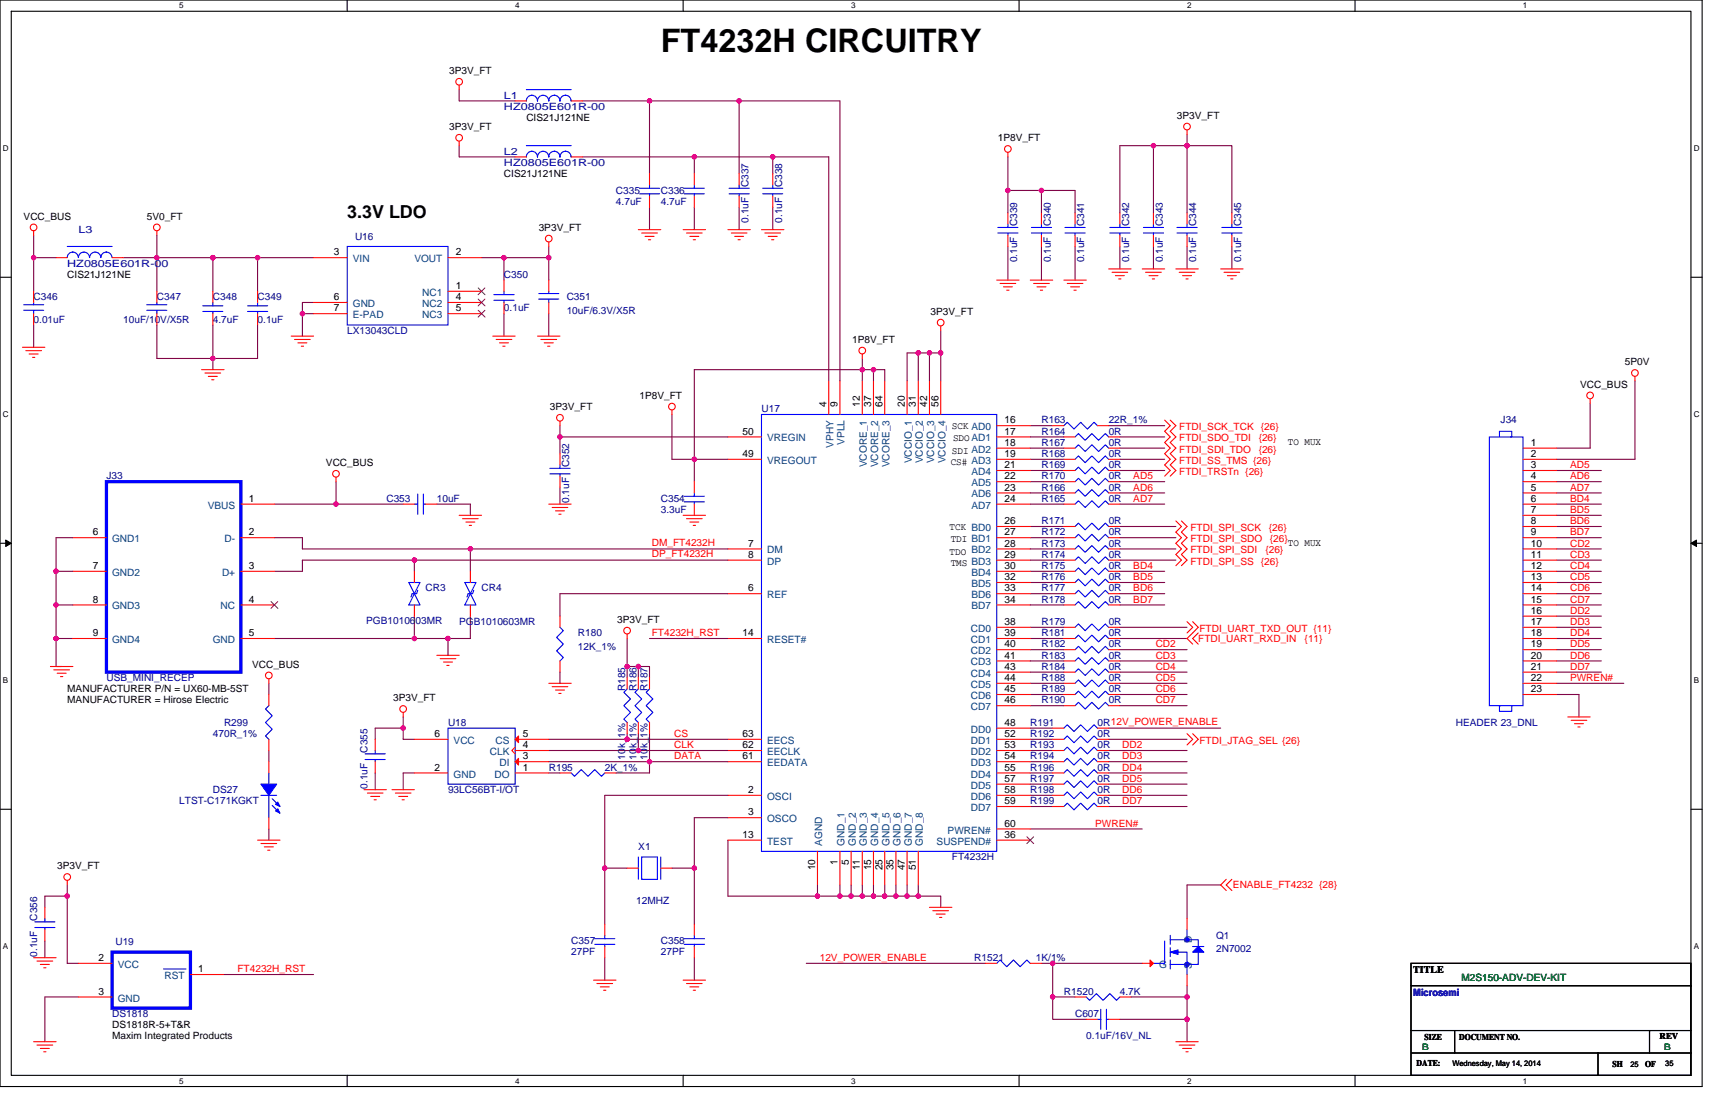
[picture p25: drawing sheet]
<svg xmlns="http://www.w3.org/2000/svg" width="432mm" height="279mm" viewBox="0 0 432 279" stroke-linecap="round" stroke-linejoin="round" font-family="sans-serif">
<defs><g id="words">
<text font-size="8.2" x="166.4" y="13">FT4232H CIRCUITRY</text>
<text font-size="4.5" x="87.4" y="54.9">3.3V LDO</text>
<g font-size="2.5">
<text x="113.1" y="18.6">3P3V_FT</text>
<text x="296.3" y="29.9">3P3V_FT</text>
<text x="113.1" y="32.7">3P3V_FT</text>
<text x="132.5" y="30.5">CIS21J121NE</text>
<text x="251.2" y="35.5">1P8V_FT</text>
<text x="126.9" y="44.6">CIS21J121NE</text>
<text x="5.9" y="55.3">VCC_BUS</text>
<text x="37" y="55.3">5V0_FT</text>
<text x="135.6" y="58.1">3P3V_FT</text>
<text x="84" y="64.3">3</text>
<text x="114.8" y="64.3">2</text>
<text x="16.9" y="69.9">CIS21J121NE</text>
<text x="84" y="75.5">6</text>
<text x="114.8" y="72.7">1</text>
<text x="114.8" y="75.5">4</text>
<text x="84" y="78.4">7</text>
<text x="114.8" y="78.4">5</text>
<text x="234.3" y="79.2">3P3V_FT</text>
<text x="214.6" y="86.3">1P8V_FT</text>
<text x="409.1" y="91.9">5P0V</text>
<text x="161" y="100.4">1P8V_FT</text>
<text x="397.8" y="97.6">VCC_BUS</text>
<text x="138.5" y="103.2">3P3V_FT</text>
<text x="208.1" y="102.4" transform="rotate(-90 208.1 102.4)">4</text>
<text x="210.9" y="102.4" transform="rotate(-90 210.9 102.4)">9</text>
<text x="216.5" y="102.4" transform="rotate(-90 216.5 102.4)">12</text>
<text x="219.3" y="102.4" transform="rotate(-90 219.3 102.4)">37</text>
<text x="222.2" y="102.4" transform="rotate(-90 222.2 102.4)">64</text>
<text x="227.8" y="102.4" transform="rotate(-90 227.8 102.4)">20</text>
<text x="230.6" y="102.4" transform="rotate(-90 230.6 102.4)">31</text>
<text x="233.4" y="102.4" transform="rotate(-90 233.4 102.4)">42</text>
<text x="236.3" y="102.4" transform="rotate(-90 236.3 102.4)">56</text>
<text x="252.9" y="106.6">16</text>
<text x="186.9" y="109.4">50</text>
<text x="239.7" y="108">SCK AD0</text>
<text x="239.9" y="111.1">SDO AD1</text>
<text x="252.9" y="109.4">17</text>
<text x="252.9" y="112.2">18</text>
<text x="324.3" y="112">TO MUX</text>
<text x="385.4" y="112.2">1</text>
<text x="82.1" y="117.3">VCC_BUS</text>
<text x="186.9" y="115">49</text>
<text x="239.4" y="117">CS# AD3</text>
<text x="239.7" y="114.2">SDI AD2</text>
<text x="252.9" y="115">19</text>
<text x="252.9" y="117.8">21</text>
<text x="385.4" y="115">2</text>
<text x="385.4" y="117.8">3</text>
<text x="252.9" y="120.7">22</text>
<text x="252.9" y="123.5">23</text>
<text x="385.4" y="120.6">4</text>
<text x="385.4" y="123.5">5</text>
<text x="62.6" y="126.3">1</text>
<text x="252.9" y="126.3">24</text>
<text x="252.9" y="131.9">26</text>
<text x="385.4" y="126.3">6</text>
<text x="385.4" y="129.1">7</text>
<text x="385.4" y="131.9">8</text>
<text x="23.4" y="134.7">6</text>
<text x="62.6" y="134.7">2</text>
<text x="188.3" y="137.6">7</text>
<text x="239.1" y="133.4">TCK BD0</text>
<text x="239.4" y="136.5">TDI BD1</text>
<text x="252.9" y="134.7">27</text>
<text x="252.9" y="137.6">28</text>
<text x="324.3" y="137.3">TO MUX</text>
<text x="385.4" y="134.7">9</text>
<text x="385.4" y="137.6">10</text>
<text x="23.4" y="143.2">7</text>
<text x="62.6" y="143.2">3</text>
<text x="188.3" y="140.4">8</text>
<text x="239.1" y="139.6">TDO BD2</text>
<text x="239.4" y="142.4">TMS BD3</text>
<text x="252.9" y="140.4">29</text>
<text x="252.9" y="143.2">30</text>
<text x="385.4" y="140.4">11</text>
<text x="385.4" y="143.2">12</text>
<text x="188.3" y="148.8">6</text>
<text x="252.9" y="146">32</text>
<text x="252.9" y="148.8">33</text>
<text x="385.4" y="146">13</text>
<text x="385.4" y="148.8">14</text>
<text x="23.4" y="151.7">8</text>
<text x="62.6" y="151.7">4</text>
<text x="252.9" y="151.7">34</text>
<text x="385.4" y="151.7">15</text>
<text x="385.4" y="154.5">16</text>
<text x="23.4" y="160.1">9</text>
<text x="62.6" y="160.1">5</text>
<text x="155.4" y="156.8">3P3V_FT</text>
<text x="186.9" y="160.1">14</text>
<text x="252.9" y="157.3">38</text>
<text x="252.9" y="160.1">39</text>
<text x="385.4" y="157.3">17</text>
<text x="385.4" y="160.1">18</text>
<text x="252.9" y="162.9">40</text>
<text x="252.9" y="165.8">41</text>
<text x="385.4" y="162.9">19</text>
<text x="385.4" y="165.8">20</text>
<text x="63.5" y="168">VCC_BUS</text>
<text x="252.9" y="168.6">43</text>
<text x="252.9" y="171.4">44</text>
<text x="385.4" y="168.6">21</text>
<text x="385.4" y="171.4">22</text>
<text x="16.9" y="174.2">MANUFACTURER P/N = UX60-MB-5ST</text>
<text x="16.9" y="177.1">MANUFACTURER = Hirose Electric</text>
<text x="99" y="176.5">3P3V_FT</text>
<text x="252.9" y="174.2">45</text>
<text x="252.9" y="177">46</text>
<text x="385.4" y="174.2">23</text>
<text x="109.4" y="185.5">6</text>
<text x="131.7" y="185.5">5</text>
<text x="186.9" y="185.5">63</text>
<text x="252.9" y="182.7">48</text>
<text x="252.9" y="185.5">52</text>
<text x="131.7" y="188.3">4</text>
<text x="131.7" y="191.1">3</text>
<text x="186.9" y="191.1">61</text>
<text x="186.9" y="188.3">62</text>
<text x="252.9" y="188.3">53</text>
<text x="252.9" y="191.1">54</text>
<text x="109.4" y="194">2</text>
<text x="131.7" y="194">1</text>
<text x="252.9" y="194">55</text>
<text x="252.9" y="196.8">57</text>
<text x="188.3" y="199.6">2</text>
<text x="252.9" y="199.6">58</text>
<text x="252.9" y="202.4">59</text>
<text x="188.3" y="205.2">3</text>
<text x="252.9" y="208.1">60</text>
<text x="186.9" y="210.9">13</text>
<text x="252.9" y="210.9">36</text>
<text x="14.4" y="218.8">3P3V_FT</text>
<text x="205.2" y="219.1" transform="rotate(-90 205.2 219.1)">10</text>
<text x="210.9" y="217.7" transform="rotate(-90 210.9 217.7)">1</text>
<text x="213.7" y="217.7" transform="rotate(-90 213.7 217.7)">5</text>
<text x="216.5" y="219.1" transform="rotate(-90 216.5 219.1)">11</text>
<text x="219.3" y="219.1" transform="rotate(-90 219.3 219.1)">15</text>
<text x="222.2" y="219.1" transform="rotate(-90 222.2 219.1)">25</text>
<text x="225" y="219.1" transform="rotate(-90 225 219.1)">35</text>
<text x="227.8" y="219.1" transform="rotate(-90 227.8 219.1)">47</text>
<text x="230.6" y="219.1" transform="rotate(-90 230.6 219.1)">51</text>
<text x="24.8" y="241.9">2</text>
<text x="49.9" y="244.7">1</text>
<text x="355.8" y="244.8">TITLE</text>
<text x="24.8" y="250.4">3</text>
<text x="28.2" y="261.6">Maxim Integrated Products</text>
<text x="28.2" y="258.8">DS1818R-5+T&amp;R</text>
</g>
<g font-size="2.5" fill="#000080">
<text x="126.9" y="24.8">L1</text>
<text x="126.9" y="27.6">HZ0805E601R-00</text>
<text x="126.9" y="38.9">L2</text>
<text x="126.9" y="41.7">HZ0805E601R-00</text>
<text x="188.4" y="47.1" transform="rotate(-90 188.4 47.1)">C337</text>
<text x="196.9" y="47.1" transform="rotate(-90 196.9 47.1)">C338</text>
<text x="155.1" y="48.8">C335</text>
<text x="155.1" y="51.6">4.7uF</text>
<text x="166.4" y="48.8">C336</text>
<text x="166.4" y="51.6">4.7uF</text>
<text x="19.7" y="58.7">L3</text>
<text x="188.4" y="56.1" transform="rotate(-90 188.4 56.1)">0.1uF</text>
<text x="196.9" y="56.1" transform="rotate(-90 196.9 56.1)">0.1uF</text>
<text x="256.1" y="57" transform="rotate(-90 256.1 57)">C339</text>
<text x="264.5" y="57" transform="rotate(-90 264.5 57)">C340</text>
<text x="273" y="57" transform="rotate(-90 273 57)">C341</text>
<text x="284.3" y="57" transform="rotate(-90 284.3 57)">C342</text>
<text x="292.7" y="57" transform="rotate(-90 292.7 57)">C343</text>
<text x="301.2" y="57" transform="rotate(-90 301.2 57)">C344</text>
<text x="312.5" y="57" transform="rotate(-90 312.5 57)">C345</text>
<text x="89.4" y="60.3">U16</text>
<text x="256.1" y="66" transform="rotate(-90 256.1 66)">0.1uF</text>
<text x="264.5" y="66" transform="rotate(-90 264.5 66)">0.1uF</text>
<text x="273" y="66" transform="rotate(-90 273 66)">0.1uF</text>
<text x="284.3" y="66" transform="rotate(-90 284.3 66)">0.1uF</text>
<text x="292.7" y="66" transform="rotate(-90 292.7 66)">0.1uF</text>
<text x="301.2" y="66" transform="rotate(-90 301.2 66)">0.1uF</text>
<text x="312.5" y="66" transform="rotate(-90 312.5 66)">0.1uF</text>
<text x="16.9" y="67.1">HZ0805E601R-00</text>
<text x="126.9" y="69.9">C350</text>
<text x="8.5" y="75.6">C346</text>
<text x="39.5" y="75.6">C347</text>
<text x="53.6" y="75.6">C348</text>
<text x="64.9" y="75.6">C349</text>
<text x="142.7" y="75.6">C351</text>
<text x="8.5" y="81.2">0.01uF</text>
<text x="31" y="81.2">10uF/10V/X5R</text>
<text x="53.6" y="81.2">4.7uF</text>
<text x="64.9" y="81.2">0.1uF</text>
<text x="126.9" y="78.4">0.1uF</text>
<text x="142.7" y="79">10uF/6.3V/X5R</text>
<text x="87.4" y="84">LX13043CLD</text>
<text x="191.7" y="103.8">U17</text>
<text x="262.2" y="106.6">R163</text>
<text x="279.1" y="106.6">22R_1%</text>
<text x="377.8" y="106.6">J34</text>
<text x="262.2" y="112.2">R167</text>
<text x="262.2" y="109.4">R164</text>
<text x="279.1" y="112.2">0R</text>
<text x="279.1" y="109.4">0R</text>
<text x="143.3" y="117.6" transform="rotate(-90 143.3 117.6)">C352</text>
<text x="262.2" y="115">R168</text>
<text x="262.2" y="117.9">R169</text>
<text x="279.1" y="115">0R</text>
<text x="279.1" y="117.9">0R</text>
<text x="26.8" y="120.7">J33</text>
<text x="262.2" y="120.7">R170</text>
<text x="262.2" y="123.5">R166</text>
<text x="279.1" y="120.7">0R</text>
<text x="279.1" y="123.5">0R</text>
<text x="97.3" y="126.3">C353</text>
<text x="110" y="126.3">10uF</text>
<text x="143.3" y="126.6" transform="rotate(-90 143.3 126.6)">0.1uF</text>
<text x="166.4" y="126.3">C354</text>
<text x="166.4" y="129.1">3.3uF</text>
<text x="262.2" y="132">R171</text>
<text x="262.2" y="126.3">R165</text>
<text x="279.1" y="132">0R</text>
<text x="279.1" y="126.3">0R</text>
<text x="262.2" y="137.6">R173</text>
<text x="262.2" y="134.8">R172</text>
<text x="279.1" y="137.6">0R</text>
<text x="279.1" y="134.8">0R</text>
<text x="262.2" y="143.2">R175</text>
<text x="262.2" y="140.4">R174</text>
<text x="279.1" y="143.2">0R</text>
<text x="279.1" y="140.4">0R</text>
<text x="107.1" y="148.9">CR3</text>
<text x="121.2" y="148.9">CR4</text>
<text x="262.2" y="146">R176</text>
<text x="262.2" y="148.9">R177</text>
<text x="279.1" y="146">0R</text>
<text x="279.1" y="148.9">0R</text>
<text x="262.2" y="151.7">R178</text>
<text x="279.1" y="151.7">0R</text>
<text x="92.2" y="157">PGB1010603MR</text>
<text x="115.6" y="157.3">PGB1010603MR</text>
<text x="145.5" y="160.1">R180</text>
<text x="262.2" y="157.3">R179</text>
<text x="262.2" y="160.1">R181</text>
<text x="279.1" y="157.3">0R</text>
<text x="279.1" y="160.1">0R</text>
<text x="145.5" y="163.5">12K_1%</text>
<text x="262.2" y="163">R182</text>
<text x="262.2" y="165.8">R183</text>
<text x="279.1" y="163">0R</text>
<text x="279.1" y="165.8">0R</text>
<text x="26.8" y="171.4">USB_MINI_RECEP</text>
<text x="157.4" y="174" transform="rotate(-90 157.4 174)">R185</text>
<text x="160.2" y="174" transform="rotate(-90 160.2 174)">R186</text>
<text x="163" y="174" transform="rotate(-90 163 174)">R187</text>
<text x="262.2" y="171.4">R188</text>
<text x="262.2" y="168.6">R184</text>
<text x="279.1" y="171.4">0R</text>
<text x="279.1" y="168.6">0R</text>
<text x="262.2" y="177.1">R190</text>
<text x="262.2" y="174.2">R189</text>
<text x="279.1" y="177.1">0R</text>
<text x="279.1" y="174.2">0R</text>
<text x="53.6" y="185.5">470R_1%</text>
<text x="56.4" y="182.7">R299</text>
<text x="112.8" y="182.7">U18</text>
<text x="259.4" y="185.5">R192</text>
<text x="259.4" y="182.7">R191</text>
<text x="276.3" y="185.5">0R</text>
<text x="276.3" y="182.7">0R12V_POWER_ENABLE</text>
<text x="366.5" y="182.7">HEADER 23_DNL</text>
<text x="92.6" y="189.5" transform="rotate(-90 92.6 189.5)">C355</text>
<text x="157.4" y="191.2" transform="rotate(-90 157.4 191.2)">10k_1%</text>
<text x="160.2" y="191.2" transform="rotate(-90 160.2 191.2)">10k_1%</text>
<text x="163" y="191.2" transform="rotate(-90 163 191.2)">10k_1%</text>
<text x="259.4" y="188.3">R193</text>
<text x="259.4" y="191.2">R194</text>
<text x="276.3" y="188.3">0R</text>
<text x="276.3" y="191.2">0R</text>
<text x="138.2" y="194">R195</text>
<text x="152.3" y="194">2K_1%</text>
<text x="259.4" y="194">R196</text>
<text x="259.4" y="196.8">R197</text>
<text x="276.3" y="194">0R</text>
<text x="276.3" y="196.8">0R</text>
<text x="45.1" y="202.4">LTST-C171KGKT</text>
<text x="53.6" y="199.6">DS27</text>
<text x="92.6" y="198.5" transform="rotate(-90 92.6 198.5)">0.1uF</text>
<text x="112.8" y="199.6">93LC56BT-I/OT</text>
<text x="259.4" y="199.6">R198</text>
<text x="259.4" y="202.4">R199</text>
<text x="276.3" y="199.6">0R</text>
<text x="276.3" y="202.4">0R</text>
<text x="160.7" y="214">X1</text>
<text x="239.7" y="216.5">FT4232H</text>
<text x="160.2" y="227.5">12MHZ</text>
<text x="9.4" y="231.8" transform="rotate(-90 9.4 231.8)">C356</text>
<text x="29.1" y="238">U19</text>
<text x="143.8" y="237.7">C357</text>
<text x="166.4" y="237.7">C358</text>
<text x="306.2" y="236.3">Q1</text>
<text x="306.2" y="239.6">2N7002</text>
<text x="9.4" y="240.8" transform="rotate(-90 9.4 240.8)">0.1uF</text>
<text x="143.8" y="240.5">27PF</text>
<text x="166.4" y="240.5">27PF</text>
<text x="245.3" y="241.9">R1521</text>
<text x="260.8" y="241.9">1K/1%</text>
<text x="267.9" y="250.4">R1520</text>
<text x="282" y="250.4">4.7K</text>
<text x="28.2" y="256">DS1818</text>
<text x="270.7" y="256">C607</text>
<text x="273.5" y="261.6">0.1uF/16V_NL</text>
</g>
<g font-size="2.5" fill="#004080">
<text x="88.8" y="66">VIN</text>
<text x="104.3" y="66">VOUT</text>
<text x="88.8" y="77.3">GND</text>
<text x="106.3" y="74.5">NC1</text>
<text x="106.3" y="77.3">NC2</text>
<text x="88.8" y="80.1">E-PAD</text>
<text x="106.3" y="80.1">NC3</text>
<text x="193.1" y="111.1">VREGIN</text>
<text x="209.8" y="112.7" transform="rotate(-90 209.8 112.7)">VPHY</text>
<text x="212.7" y="112" transform="rotate(-90 212.7 112)">VPLL</text>
<text x="193.1" y="116.8">VREGOUT</text>
<text x="218.3" y="117.6" transform="rotate(-90 218.3 117.6)">VCORE_1</text>
<text x="221.1" y="117.6" transform="rotate(-90 221.1 117.6)">VCORE_2</text>
<text x="223.9" y="117.6" transform="rotate(-90 223.9 117.6)">VCORE_3</text>
<text x="229.6" y="116.6" transform="rotate(-90 229.6 116.6)">VCCIO_1</text>
<text x="232.4" y="116.6" transform="rotate(-90 232.4 116.6)">VCCIO_2</text>
<text x="235.2" y="116.6" transform="rotate(-90 235.2 116.6)">VCCIO_3</text>
<text x="238" y="116.6" transform="rotate(-90 238 116.6)">VCCIO_4</text>
<text x="244.6" y="119.6">AD4</text>
<text x="244.6" y="122.4">AD5</text>
<text x="244.6" y="125.2">AD6</text>
<text x="52.3" y="128">VBUS</text>
<text x="244.6" y="128">AD7</text>
<text x="28.2" y="136.5">GND1</text>
<text x="56.5" y="136.5">D-</text>
<text x="193.1" y="142.1">DP</text>
<text x="193.1" y="139.3">DM</text>
<text x="28.2" y="144.9">GND2</text>
<text x="55.9" y="144.9">D+</text>
<text x="244.6" y="144.9">BD4</text>
<text x="244.6" y="147.8">BD5</text>
<text x="28.2" y="153.4">GND3</text>
<text x="55.5" y="153.4">NC</text>
<text x="193.1" y="150.6">REF</text>
<text x="244.6" y="150.6">BD6</text>
<text x="244.6" y="153.4">BD7</text>
<text x="28.2" y="161.9">GND4</text>
<text x="53.6" y="161.9">GND</text>
<text x="193.1" y="161.9">RESET#</text>
<text x="244.4" y="159">CD0</text>
<text x="244.4" y="161.9">CD1</text>
<text x="244.4" y="164.7">CD2</text>
<text x="244.4" y="167.5">CD3</text>
<text x="244.4" y="170.3">CD4</text>
<text x="244.4" y="173.1">CD5</text>
<text x="244.4" y="176">CD6</text>
<text x="244.4" y="178.8">CD7</text>
<text x="244.4" y="184.4">DD0</text>
<text x="114.2" y="187.2">VCC</text>
<text x="123.3" y="190.1">CLK</text>
<text x="124.8" y="187.2">CS</text>
<text x="193.1" y="190.1">EECLK</text>
<text x="193.1" y="187.2">EECS</text>
<text x="244.4" y="187.2">DD1</text>
<text x="244.4" y="190.1">DD2</text>
<text x="114.2" y="195.7">GND</text>
<text x="124.5" y="195.7">DO</text>
<text x="125.8" y="192.9">DI</text>
<text x="193.1" y="192.9">EEDATA</text>
<text x="244.4" y="192.9">DD3</text>
<text x="244.4" y="195.7">DD4</text>
<text x="193.1" y="201.3">OSCI</text>
<text x="244.4" y="198.5">DD5</text>
<text x="244.4" y="201.3">DD6</text>
<text x="193.1" y="207">OSCO</text>
<text x="238.6" y="209.8">PWREN#</text>
<text x="244.4" y="204.2">DD7</text>
<text x="193.1" y="212.6">TEST</text>
<text x="207" y="212.9" transform="rotate(-90 207 212.9)">AGND</text>
<text x="212.7" y="212.9" transform="rotate(-90 212.7 212.9)">GND_1</text>
<text x="215.5" y="212.9" transform="rotate(-90 215.5 212.9)">GND_2</text>
<text x="218.3" y="212.9" transform="rotate(-90 218.3 212.9)">GND_3</text>
<text x="221.1" y="212.9" transform="rotate(-90 221.1 212.9)">GND_4</text>
<text x="223.9" y="212.9" transform="rotate(-90 223.9 212.9)">GND_5</text>
<text x="226.8" y="212.9" transform="rotate(-90 226.8 212.9)">GND_6</text>
<text x="229.6" y="212.9" transform="rotate(-90 229.6 212.9)">GND_7</text>
<text x="232.4" y="212.9" transform="rotate(-90 232.4 212.9)">GND_8</text>
<text x="235.8" y="212.6">SUSPEND#</text>
<text x="300.1" y="237.3" transform="rotate(-90 300.1 237.3)">D</text>
<text x="29.6" y="243.6">VCC</text>
<text x="291.8" y="243.6">G</text>
<text x="300.1" y="243.9" transform="rotate(-90 300.1 243.9)">S</text>
<text x="41.4" y="246.4">RST</text>
<text x="29.6" y="252.1">GND</text>
</g>
<g font-size="2.5" fill="#f00">
<text x="296.9" y="108.3">FTDI_SCK_TCK</text>
<text x="296.9" y="111.1">FTDI_SDO_TDI</text>
<text x="296.9" y="113.9">FTDI_SDI_TDO</text>
<text x="316.9" y="111.1">{26}</text>
<text x="316.9" y="113.9">{26}</text>
<text x="317.5" y="108.3">{26}</text>
<text x="296.9" y="116.7">FTDI_SS_TMS {26}</text>
<text x="296.9" y="119.5">FTDI_TRSTn {26}</text>
<text x="395.3" y="117.9">AD5</text>
<text x="285.3" y="120.7">AD5</text>
<text x="285.3" y="123.5">AD6</text>
<text x="395.3" y="120.7">AD6</text>
<text x="395.3" y="123.5">AD7</text>
<text x="285.3" y="126.3">AD7</text>
<text x="395.3" y="132">BD6</text>
<text x="395.3" y="129.1">BD5</text>
<text x="395.3" y="126.3">BD4</text>
<text x="164.1" y="137.5">DM_FT4232H</text>
<text x="299.7" y="133.6">FTDI_SPI_SCK</text>
<text x="299.7" y="136.5">FTDI_SPI_SDO</text>
<text x="319.4" y="133.6">{26}</text>
<text x="319.7" y="136.5">{26}</text>
<text x="395.3" y="134.8">BD7</text>
<text x="395.3" y="137.6">CD2</text>
<text x="164.1" y="140.3">DP_FT4232H</text>
<text x="285.3" y="143.2">BD4</text>
<text x="299.7" y="139.3">FTDI_SPI_SDI</text>
<text x="299.7" y="142.1">FTDI_SPI_SS</text>
<text x="317.5" y="142.1">{26}</text>
<text x="318.6" y="139.3">{26}</text>
<text x="395.3" y="143.2">CD4</text>
<text x="395.3" y="140.4">CD3</text>
<text x="285.3" y="148.9">BD6</text>
<text x="285.3" y="146">BD5</text>
<text x="395.3" y="146">CD5</text>
<text x="395.3" y="148.9">CD6</text>
<text x="285.3" y="151.7">BD7</text>
<text x="395.3" y="151.7">CD7</text>
<text x="395.3" y="154.5">DD2</text>
<text x="164.1" y="160">FT4232H_RST</text>
<text x="301.7" y="161.6">FTDI_UART_RXD_IN</text>
<text x="302" y="159">FTDI_UART_TXD_OUT {11}</text>
<text x="328.5" y="161.6">{11}</text>
<text x="395.3" y="157.3">DD3</text>
<text x="395.3" y="160.1">DD4</text>
<text x="291" y="165.8">CD3</text>
<text x="291" y="163">CD2</text>
<text x="395.3" y="163">DD5</text>
<text x="395.3" y="165.8">DD6</text>
<text x="291" y="171.4">CD5</text>
<text x="291" y="168.6">CD4</text>
<text x="395.3" y="168.6">DD7</text>
<text x="395.3" y="171.4">PWREN#</text>
<text x="291" y="177.1">CD7</text>
<text x="291" y="174.2">CD6</text>
<text x="169.8" y="185.5">CS</text>
<text x="169.8" y="188.3">CLK</text>
<text x="169.8" y="191.2">DATA</text>
<text x="282.5" y="188.3">DD2</text>
<text x="282.5" y="191.2">DD3</text>
<text x="302" y="187.2">FTDI_JTAG_SEL {26}</text>
<text x="282.5" y="194">DD4</text>
<text x="282.5" y="196.8">DD5</text>
<text x="282.5" y="199.6">DD6</text>
<text x="282.5" y="202.4">DD7</text>
<text x="275.8" y="208.1">PWREN#</text>
<text x="310.4" y="223.6">ENABLE_FT4232 {28}</text>
<text x="59.8" y="244.6">FT4232H_RST</text>
<text x="206.4" y="241.8">12V_POWER_ENABLE</text>
</g>
<text font-size="2.5" fill="#0000a0" x="355.8" y="250.7">Microsemi</text>
<text font-size="2.5" fill="#008000" x="367.9" y="247">M2S150-ADV-DEV-KIT</text>
<g font-size="2.2">
<text x="358.6" y="261.7">SIZE</text>
<text x="367.4" y="261.7">DOCUMENT NO.</text>
<text x="417.9" y="261.5">REV</text>
<text x="356.7" y="268.2">DATE:</text>
<text x="406" y="268.5">SH</text>
<text x="414.2" y="268.5">OF</text>
</g>
<g font-size="2.2" fill="#008000">
<text x="358.1" y="264.2">B</text>
<text x="419" y="264.2">B</text>
</g>
<g font-size="2">
<text x="45.1" y="2.1">5</text>
<text x="129.7" y="2.1">4</text>
<text x="214.3" y="2.1">3</text>
<text x="298.9" y="2.1">2</text>
<text x="383.5" y="2.1">1</text>
<text x=".7" y="38.1">D</text>
<text x="426.5" y="38.1">D</text>
<text x=".7" y="105.1">C</text>
<text x="426.5" y="105.1">C</text>
<text x=".7" y="172">B</text>
<text x="426.5" y="172">B</text>
<text x=".7" y="239">A</text>
<text x="426.5" y="239">A</text>
<text x="365.7" y="268.2">Wednesday, May 14, 2014</text>
<text x="410.5" y="268.5">25</text>
<text x="419.3" y="268.2">35</text>
<text x="45.1" y="272.8">5</text>
<text x="129.7" y="272.8">4</text>
<text x="214.3" y="272.8">3</text>
<text x="298.9" y="272.8">2</text>
<text x="383.5" y="272.8">1</text>
</g>
</g></defs>
<path d="M0 0h428.6v273.5h-428.6zM2.8 2.8h422.9v267.9h-422.9z" fill="none" stroke="#000" stroke-width=".28"/>
<g fill="#fff">
<path d="M45.1 .3h1.1v2.3h-1.1z"/>
<path d="M45.1 271h1.1v2.2h-1.1z"/>
</g>
<path d="M87.4 0v2.8M87.4 270.7v2.8" fill="none" stroke="#000" stroke-width=".28"/>
<g fill="#fff">
<path d="M129.7 .3h1.1v2.3h-1.1z"/>
<path d="M129.7 271h1.1v2.2h-1.1z"/>
</g>
<path d="M172 0v2.8M172 270.7v2.8" fill="none" stroke="#000" stroke-width=".28"/>
<g fill="#fff">
<path d="M214.3 .3h1.1v2.3h-1.1z"/>
<path d="M214.3 271h1.1v2.2h-1.1z"/>
</g>
<path d="M256.6 0v2.8M256.6 270.7v2.8" fill="none" stroke="#000" stroke-width=".28"/>
<g fill="#fff">
<path d="M298.9 .3h1.1v2.3h-1.1z"/>
<path d="M298.9 271h1.1v2.2h-1.1z"/>
</g>
<path d="M341.2 0v2.8M341.2 270.7v2.8" fill="none" stroke="#000" stroke-width=".28"/>
<g fill="#fff">
<path d="M383.5 .3h1.1v2.3h-1.1z"/>
<path d="M383.5 271h1.1v2.2h-1.1z"/>
<path d="M.7 36.3h1.5v2.3h-1.5z"/>
<path d="M426.5 36.3h1.4v2.3h-1.4z"/>
<path d="M.7 103.3h1.5v2.2h-1.5z"/>
<path d="M426.5 103.3h1.4v2.2h-1.4z"/>
</g>
<path d="M0 69.8h2.8M425.7 69.8h2.9" fill="none" stroke="#000" stroke-width=".28"/>
<g fill="#fff">
<path d="M.7 170.2h1.4v2.3h-1.4z"/>
<path d="M426.5 170.2h1.3v2.3h-1.3z"/>
</g>
<path d="M0 136.8h2.8M425.7 136.8h2.9" fill="none" stroke="#000" stroke-width=".28"/>
<path d="M1.4 135.9l1.4 .9-1.4 .8zM425.7 136.8l1.4-.9v1.7z" fill="#000" stroke="#000" stroke-width=".25"/>
<g fill="#fff">
<path d="M.7 237.2h1.4v2.2h-1.4z"/>
<path d="M426.4 237.2h1.4v2.2h-1.4z"/>
</g>
<path d="M0 203.7h2.8M425.7 203.7h2.9M355.3 242.5h70.4v28.2h-70.4zM355.3 248.1h70.4M355.3 259.4h70.4M366.2 259.4v5.6M415.3 259.4v5.6M355.3 265h70.4M402.3 265v5.7" fill="none" stroke="#000" stroke-width=".28"/>
<g fill="none" stroke="#800040" stroke-width=".28">
<path d="M115.6 36.7v2.8h14.1M115.6 22.6v2.8h14.1M146.6 25.4h16.9M146.6 39.5h28.2v4.2M163.5 25.4v18.3M163.5 25.4h22.6M174.8 39.5h19.8M186.1 25.4v18.3M186.1 25.4h25.4v70.5M194.6 39.5v4.2M194.6 39.5h14.1v56.4M253.8 39.5v8.4"/>
<path d="M290.4 36.7h-8.4v16.9M290.4 36.7v16.9M290.4 36.7h8.5M298.9 36.7h11.3v16.9M298.9 33.8v2.9M298.9 36.7v16.9M8.5 59.2v5.7M39.5 59.2v5.7h14.1M163.5 52.2v5.6M174.8 52.2v5.6M186.1 52.2v5.6M194.6 52.2v5.6"/>
<path d="M253.8 47.9v5.7M253.8 47.9h8.4M262.2 47.9v5.7M262.2 47.9h8.5v5.7M8.5 64.9v8.4M8.5 64.9h5.6M31 64.9h8.5v8.4M53.6 64.9h11.3M53.6 64.9v8.4M64.9 64.9h14.1M64.9 64.9v8.4M76.1 79v5.6"/>
<path d="M79 76.1h-2.9v2.9h2.9M121.2 64.9h5.7v5.6M126.9 64.9h11.3M126.9 79v5.6M138.2 62v2.9M138.2 64.9v5.6M138.2 79v5.6M253.8 62v8.5M262.2 62v8.5M270.7 62v8.5M282 62v5.7M290.4 62v5.7"/>
<path d="M298.9 62v5.7M310.2 62v5.7M8.5 81.8v5.6M39.5 81.8v8.4h14.1M53.6 90.2v2.8M53.6 81.8v8.4M64.9 81.8v8.4h-11.3M217.1 93v2.9M217.1 93h2.8M217.1 93h-42.3v22.6h-5.6v-11.3M217.1 90.2v2.8M219.9 93v2.9"/>
<path d="M219.9 93h2.9v2.9M231.2 88.8v7.1M231.2 88.8h2.8M231.2 88.8h-2.8v7.1M236.9 88.8h-2.9v7.1M236.9 83.2v5.6M236.9 88.8v7.1M411.6 95.9v19.7h-19.7M141 110h42.3M141 107.1v2.9M141 110v4.2M183.3 115.6h-8.5v5.6"/>
<path d="M259.4 118.4h8.5M259.4 115.6h8.5M259.4 107.1h5.6M259.4 112.8h8.5M259.4 110h8.5M279.1 107.1h14.1M282 118.4h11.2M282 110h11.2M282 112.8h11.2M282 115.6h11.2M391.9 118.4h11.3M400.4 101.5v11.3h-8.5"/>
<path d="M18.4 135.3h-4.3v8.5h4.3M69.1 135.3h7v2.9h42.3M69.1 126.9h15.5M84.6 126.9h16.9M84.6 121.2v5.7M110 126.9h8.4v2.8M118.4 138.2v5.6M118.4 138.2h64.9M141 122.7v4.2M259.4 121.2h8.5M259.4 124.1h8.5M259.4 126.9h8.5"/>
<path d="M259.4 132.5h8.5M259.4 135.3h8.5M259.4 138.2h8.5M282 121.2h11.2M282 124.1h11.2M282 126.9h11.2M282 132.5h14.1M282 135.3h14.1M282 138.2h14.1M391.9 135.3h11.3M391.9 132.5h11.3M391.9 129.7h11.3"/>
<path d="M391.9 138.2h11.3M391.9 121.2h11.3M391.9 124.1h11.3M391.9 126.9h11.3M14.1 152.3v8.4M14.1 143.8v8.5h4.3M104.3 141h-28.2v2.8h-7M104.3 141v2.8M104.3 141h79M104.3 155.1v5.6M118.4 155.1v5.6h-5.6M183.3 149.4h-42.3v5.7"/>
<path d="M259.4 141h8.5M259.4 143.8h8.5M259.4 146.6h8.5M259.4 149.4h8.5M259.4 152.3h8.5M259.4 157.9h8.5M282 141h14.1M282 152.3h11.2M282 149.4h11.2M282 146.6h11.2M282 143.8h11.2M282 157.9h16.9"/>
<path d="M391.9 143.8h11.3M391.9 152.3h11.3M391.9 141h11.3M391.9 146.6h11.3M391.9 149.4h11.3M391.9 155.1h11.3M391.9 157.9h11.3M14.1 160.7h4.3M14.1 160.7v7.1h1.4M67.7 172v2.8M69.1 160.7h35.2M104.3 160.7h8.5"/>
<path d="M112.8 160.7v4.3M141 169.2v2.8M157.9 160.7v7.1M157.9 167.8v2.8M157.9 167.8h2.8M160.7 167.8h2.8v2.8M160.7 167.8v2.8M163.5 160.7h19.8M259.4 166.4h8.5M259.4 169.2h8.5M259.4 172h8.5M259.4 174.8h8.5"/>
<path d="M259.4 177.6h8.5M259.4 160.7h8.5M259.4 163.5h8.5M282 177.6h16.9M282 166.4h16.9M282 172h16.9M282 174.8h16.9M282 169.2h16.9M282 160.7h16.9M282 163.5h16.9M391.9 160.7h11.3M391.9 163.5h11.3"/>
<path d="M391.9 166.4h11.3M391.9 169.2h11.3M391.9 172h16.9M391.9 174.8h5.7v5.7M67.7 188.9v2.8M94.5 194.6v4.2M101.5 183.3h-7v2.8M101.5 180.5v2.8M101.5 183.3v2.8h2.8M104.3 194.6h-2.8v4.2M138.2 191.7h25.3M138.2 194.6h2.8"/>
<path d="M138.2 186.1h19.7M138.2 188.9h22.5M157.9 186.1h25.4M157.9 184.7v1.4M160.7 188.9h22.6M160.7 184.7v4.2M163.5 191.7h19.8M163.5 191.7v2.9h-8.4M163.5 184.7v7M259.4 183.3h5.6M259.4 186.1h5.6M259.4 188.9h5.6"/>
<path d="M259.4 191.7h5.6M259.4 194.6h5.6M259.4 197.4h5.6M279.1 183.3h28.2M279.1 186.1h19.8M279.1 188.9h19.8M279.1 191.7h19.8M279.1 194.6h19.8M279.1 197.4h19.8M67.7 208.7v2.8M152.3 218.5h5.6M152.3 218.5v14.1"/>
<path d="M169.2 218.5h5.6M174.8 218.5v14.1M183.3 200.2h-31v18.3M183.3 211.5v14.1h22.5M183.3 205.8h-8.5v12.7M259.4 208.7h28.2M259.4 200.2h5.6M259.4 203h5.6M279.1 200.2h19.8M279.1 203h19.8M11.3 236.9v4.2M16.9 225.6v16.9h2.8"/>
<path d="M16.9 225.6h-5.6v2.8M16.9 222.8v2.8M205.8 222.8v2.8M205.8 225.6h5.7M211.5 222.8v2.8M211.5 225.6h2.8M214.3 225.6h2.8M214.3 222.8v2.8M217.1 225.6h2.8M217.1 222.8v2.8M219.9 225.6h2.9M219.9 222.8v2.8"/>
<path d="M222.8 225.6h2.8M222.8 222.8v2.8M225.6 225.6h2.8M225.6 222.8v2.8M228.4 222.8v2.8M228.4 225.6h2.8M231.2 222.8v2.8M231.2 225.6h5.7v2.8M307.3 222.8h-8.4v8.4M19.7 251h-8.4v11.2M56.4 245.3h22.6M152.3 241.1v5.6"/>
<path d="M174.8 241.1v5.6M203 242.5h45.1M262.2 242.5h2.8M265 242.5v8.5M265 251v5.6h8.5M265 251h5.7M265 242.5h22.6M282 256.6h16.9v5.6M284.8 251h14.1M298.9 248.1v2.9M298.9 251v5.6"/>
</g>
<g fill="#f0f" stroke="#f0f" stroke-width=".28">
<circle cx="101.5" cy="183.3" r=".56"/>
<circle cx="14.1" cy="143.8" r=".56"/>
<circle cx="14.1" cy="160.7" r=".55"/>
<circle cx="14.1" cy="152.2" r=".55"/>
<circle cx="157.9" cy="167.8" r=".56"/>
<circle cx="64.9" cy="64.9" r=".55"/>
<circle cx="8.5" cy="64.9" r=".55"/>
<circle cx="84.6" cy="126.9" r=".55"/>
<circle cx="157.9" cy="186.1" r=".57"/>
<circle cx="160.7" cy="188.9" r=".55"/>
<circle cx="16.9" cy="225.5" r=".56"/>
<circle cx="163.5" cy="191.7" r=".55"/>
<circle cx="231.2" cy="225.5" r=".55"/>
<circle cx="234" cy="88.8" r=".55"/>
<circle cx="236.8" cy="88.8" r=".55"/>
<circle cx="141" cy="110" r=".55"/>
<circle cx="194.5" cy="39.5" r=".55"/>
<circle cx="112.8" cy="160.7" r=".55"/>
<circle cx="104.3" cy="160.7" r=".55"/>
<circle cx="186.1" cy="25.4" r=".56"/>
<circle cx="231.2" cy="88.8" r=".55"/>
<circle cx="211.5" cy="225.5" r=".55"/>
<circle cx="205.8" cy="225.5" r=".55"/>
<circle cx="222.7" cy="225.5" r=".55"/>
<circle cx="219.9" cy="225.5" r=".55"/>
<circle cx="217.1" cy="225.5" r=".55"/>
<circle cx="214.3" cy="225.5" r=".56"/>
<circle cx="174.8" cy="39.5" r=".55"/>
<circle cx="228.4" cy="225.5" r=".56"/>
<circle cx="225.5" cy="225.5" r=".55"/>
<circle cx="163.5" cy="25.4" r=".55"/>
<circle cx="174.8" cy="218.5" r=".55"/>
<circle cx="152.2" cy="218.5" r=".55"/>
<circle cx="160.7" cy="167.8" r=".55"/>
<circle cx="219.9" cy="93" r=".55"/>
<circle cx="174.8" cy="115.6" r=".56"/>
<circle cx="217.1" cy="93" r=".55"/>
<circle cx="104.3" cy="141" r=".55"/>
<circle cx="118.4" cy="138.2" r=".55"/>
<circle cx="253.7" cy="47.9" r=".55"/>
<circle cx="262.2" cy="47.9" r=".55"/>
<circle cx="290.4" cy="36.7" r=".55"/>
<circle cx="298.9" cy="36.7" r=".56"/>
<circle cx="76.1" cy="78.9" r=".55"/>
<circle cx="53.6" cy="90.2" r=".55"/>
<circle cx="53.6" cy="64.9" r=".55"/>
<circle cx="39.5" cy="64.9" r=".55"/>
<circle cx="138.2" cy="64.9" r=".55"/>
<circle cx="126.9" cy="64.9" r=".55"/>
<circle cx="265" cy="242.5" r=".56"/>
<circle cx="265" cy="250.9" r=".55"/>
<circle cx="298.9" cy="250.9" r=".56"/>
<circle cx="298.9" cy="256.6" r=".57"/>
</g>
<g fill="none" stroke="#f00" stroke-width=".28">
<path d="M115.6 35.5v1.2M115.6 21.4v1.2M129.7 25.4h2.8M129.7 39.5h2.8M143.8 25.4h2.8M143.8 39.5h2.8M253.8 38.4v1.1M298.9 32.7v1.1M8.5 58.1v1.1M39.5 58.1v1.1M160.7 57.8h5.7M161.6 58.7h3.9"/>
<path d="M162.4 59.5h2.3M163.5 49.4v2.8M163.5 43.7v2.8M172 57.8h5.6M172.8 58.7h4M173.7 59.5h2.2M174.8 49.4v2.8M174.8 43.7v2.8M183.3 57.8h5.6M184.1 58.7h4M185 59.5h2.2M186.1 49.4v2.8"/>
<path d="M186.1 43.7v2.8M191.7 57.8h5.7M192.6 58.7h3.9M193.4 59.5h2.3M194.6 49.4v2.8M194.6 43.7v2.8M253.8 59.2v2.8M253.8 53.6v2.8M262.2 59.2v2.8M262.2 53.6v2.8M270.7 59.2v2.8M270.7 53.6v2.8"/>
<path d="M282 59.2v2.8M282 53.6v2.8M290.4 59.2v2.8M290.4 53.6v2.8M298.9 59.2v2.8M298.9 53.6v2.8M310.2 59.2v2.8M310.2 53.6v2.8M8.5 73.3v2.8M8.5 79v2.8M14.1 64.9h2.8M28.2 64.9h2.8"/>
<path d="M39.5 73.3v2.8M39.5 79v2.8M53.6 79v2.8M53.6 73.3v2.8M64.9 79v2.8M64.9 73.3v2.8M79 64.9h8.4M79 76.1h8.4M79 79h8.4M112.8 73.3h8.4M112.8 76.1h8.4M112.8 79h8.4"/>
<path d="M112.8 64.9h8.4M126.9 76.1v2.9M126.9 70.5v2.8M138.2 60.9v1.1M138.2 70.5v2.8M138.2 76.1v2.9M163.3 60.3h.5M174.5 60.3h.6M185.8 60.3h.6M194.3 60.3h.5M251 70.5h5.6M251.8 71.4h3.9"/>
<path d="M252.6 72.2h2.3M253.5 73h.5M259.4 70.5h5.6M260.2 71.4h4M261.1 72.2h2.3M261.9 73h.6M267.9 70.5h5.6M268.7 71.4h3.9M269.6 72.2h2.2M270.4 73h.6M279.1 67.7h5.7M280 68.5h3.9"/>
<path d="M280.8 69.4h2.3M281.7 70.2h.5M287.6 67.7h5.6M288.4 68.5h4M289.3 69.4h2.2M290.1 70.2h.6M296.1 67.7h5.6M296.9 68.5h3.9M297.8 69.4h2.2M298.6 70.2h.5M307.3 67.7h5.7M308.2 68.5h3.9"/>
<path d="M309 69.4h2.3M309.9 70.2h.5M5.7 87.4h5.6M6.5 88.3h4M7.3 89.1h2.3M8.2 90h.6M50.8 93h5.6M51.6 93.9h4M52.5 94.7h2.2M53.3 95.6h.6M73.3 84.6h5.7M74.2 85.4h3.9"/>
<path d="M75 86.3h2.3M75.9 87.1h.5M124.1 84.6h5.6M124.9 85.4h4M125.8 86.3h2.2M126.6 87.1h.6M135.3 84.6h5.7M136.2 85.4h3.9M137 86.3h2.3M137.9 87.1h.6M208.7 95.9v8.4M211.5 95.9v8.4"/>
<path d="M217.1 89.1v1.1M217.1 95.9v8.4M219.9 95.9v8.4M222.8 95.9v8.4M228.4 95.9v8.4M231.2 95.9v8.4M234 95.9v8.4M236.9 82.1v1.1M236.9 95.9v8.4M411.6 94.7v1.2M141 119.8v2.9M141 114.2v2.8"/>
<path d="M141 106v1.1M169.2 103.2v1.1M183.3 110h8.4M183.3 115.6h8.4M251 107.1h8.4M251 110h8.4M251 112.8h8.4M251 115.6h8.4M251 118.4h8.4M265 107.1h2.9M267.9 112.8h2.8M267.9 115.6h2.8"/>
<path d="M267.9 118.4h2.8M267.9 110h2.8M276.3 107.1h2.8M279.1 112.8h2.9M279.1 115.6h2.9M279.1 118.4h2.9M279.1 110h2.9M293.2 105.7l1.4 1.4-1.4 1.5 1.4 1.4-1.4 1.4 1.4 1.4-1.4 1.4 1.4 1.4-1.4 1.4 1.4 1.4-1.4 1.4M294.6 105.7l1.5 1.4-1.5 1.5 1.5 1.4-1.5 1.4 1.5 1.4-1.5 1.4 1.5 1.4-1.5 1.4 1.5 1.4-1.5 1.4M383.5 112.8h8.4M383.5 115.6h8.4M383.5 118.4h8.4"/>
<path d="M400.4 100.4v1.1M18.4 135.3h8.4M60.6 126.9h8.5M60.6 135.3h8.5M84.6 120.1v1.1M101.5 126.9h2.8M107.1 126.9h2.9M115.6 129.7h5.6M116.5 130.6h3.9M117.3 131.4h2.2M118.2 132.2h.5M138.2 126.9h5.6"/>
<path d="M139 127.7h4M139.9 128.6h2.2M140.7 129.4h.6M172 129.7h5.6M172.8 130.6h4M173.7 131.4h2.2M174.5 132.2h.6M174.8 126.9v2.8M174.8 121.2v2.9M183.3 138.2h8.4M251 121.2h8.4M251 124.1h8.4"/>
<path d="M251 126.9h8.4M251 132.5h8.4M251 135.3h8.4M251 138.2h8.4M267.9 138.2h2.8M267.9 121.2h2.8M267.9 132.5h2.8M267.9 135.3h2.8M267.9 124.1h2.8M267.9 126.9h2.8M279.1 138.2h2.9M279.1 121.2h2.9"/>
<path d="M279.1 132.5h2.9M279.1 135.3h2.9M279.1 124.1h2.9M279.1 126.9h2.9M296.1 131.1l1.4 1.4-1.4 1.4 1.4 1.4-1.4 1.5 1.4 1.4-1.4 1.4 1.4 1.4-1.4 1.4M297.5 131.1l1.4 1.4-1.4 1.4 1.4 1.4-1.4 1.5 1.4 1.4-1.4 1.4 1.4 1.4-1.4 1.4M383.5 121.2h8.4M383.5 124.1h8.4M383.5 126.9h8.4M383.5 129.7h8.4M383.5 132.5h8.4M383.5 135.3h8.4"/>
<path d="M383.5 138.2h8.4M18.4 143.8h8.4M18.4 152.3h8.4M60.6 143.8h8.5M60.6 152.3h8.5M104.3 143.8v2.8M104.3 152.3v2.8M118.4 143.8v2.8M118.4 152.3v2.8M141 155.1v2.8M157.9 159.6v1.1M183.3 149.4h8.4"/>
<path d="M183.3 141h8.4M251 141h8.4M251 143.8h8.4M251 146.6h8.4M251 149.4h8.4M251 152.3h8.4M251 157.9h8.4M267.9 143.8h2.8M267.9 141h2.8M267.9 152.3h2.8M267.9 157.9h2.8M267.9 146.6h2.8"/>
<path d="M267.9 149.4h2.8M279.1 143.8h2.9M279.1 141h2.9M279.1 152.3h2.9M279.1 157.9h2.9M279.1 146.6h2.9M279.1 149.4h2.9M298.9 156.5l1.4 1.4-1.4 1.4M300.3 156.5l1.4 1.4-2.8 2.8 1.4 1.4M301.7 159.3l-1.4 1.4 1.4 1.4M383.5 141h8.4M383.5 143.8h8.4"/>
<path d="M383.5 146.6h8.4M383.5 149.4h8.4M383.5 152.3h8.4M383.5 155.1h8.4M383.5 157.9h8.4M12.7 167.8h5.7M13.5 168.6h4M14.4 169.5h2.3M15.2 170.3h.6M18.4 160.7h8.4M60.6 160.7h8.5M67.7 170.9v1.1"/>
<path d="M67.7 174.8v2.8M101.5 179.3v1.2M110 165h5.6M110.8 165.8h4M111.7 166.6h2.2M112.5 167.5h.6M138.2 172h5.6M139 172.8h4M139.9 173.7h2.2M140.7 174.5h.6M141 166.4v2.8M157.9 170.6v2.8"/>
<path d="M160.7 170.6v2.8M163.5 170.6v2.8M183.3 160.7h8.4M251 160.7h8.4M251 163.5h8.4M251 166.4h8.4M251 169.2h8.4M251 172h8.4M251 174.8h8.4M251 177.6h8.4M267.9 177.6h2.8M267.9 172h2.8"/>
<path d="M267.9 160.7h2.8M267.9 174.8h2.8M267.9 163.5h2.8M267.9 169.2h2.8M267.9 166.4h2.8M279.1 177.6h2.9M279.1 172h2.9M279.1 160.7h2.9M279.1 174.8h2.9M279.1 163.5h2.9M279.1 169.2h2.9M279.1 166.4h2.9"/>
<path d="M383.5 160.7h8.4M383.5 163.5h8.4M383.5 166.4h8.4M383.5 169.2h8.4M383.5 172h8.4M383.5 174.8h8.4M67.7 191.7v2.9M67.7 186.1v2.8M91.7 198.8h5.6M92.5 199.6h3.9M94.5 191.7v2.9M94.5 186.1v2.8"/>
<path d="M98.7 198.8h5.6M99.5 199.6h4M104.3 194.6h8.5M104.3 186.1h8.5M129.7 186.1h8.5M129.7 188.1l-.8 .8 .8 .9M129.7 188.9h8.5M129.7 191.7h8.5M129.7 194.6h8.5M141 194.6h2.8M152.3 194.6h2.8M157.9 181.9v2.8"/>
<path d="M160.7 181.9v2.8M163.5 181.9v2.8M183.3 191.7h8.4M183.3 188.9h8.4M183.3 186.1h8.4M251 183.3h8.4M251 186.1h8.4M251 188.9h8.4M251 191.7h8.4M251 194.6h8.4M251 197.4h8.4M265 186.1h2.9"/>
<path d="M265 183.3h2.9M265 194.6h2.9M265 197.4h2.9M265 188.9h2.9M265 191.7h2.9M276.3 186.1h2.8M276.3 183.3h2.8M276.3 194.6h2.8M276.3 197.4h2.8M276.3 188.9h2.8M276.3 191.7h2.8M298.9 184.7l1.4 1.4-1.4 1.4"/>
<path d="M300.3 184.7l1.4 1.4-1.4 1.4M394.7 180.5h5.7M395.6 181.3h3.9M396.4 182.2h2.3M397.3 183h.5M64.9 211.5h5.6M65.7 212.3h4M66.5 213.2h2.3M67.4 214h.6M67.7 205.8v2.9M93.3 200.5h2.3M94.2 201.3h.5"/>
<path d="M100.4 200.5h2.2M101.2 201.3h.6M157.9 218.5h2.8M166.4 218.5h2.8M183.3 211.5h8.4M183.3 205.8h8.4M183.3 200.2h8.4M205.8 214.3v8.5M211.5 214.3v8.5M214.3 214.3v8.5M217.1 214.3v8.5M219.9 214.3v8.5"/>
<path d="M222.8 214.3v8.5M225.6 214.3v8.5M228.4 214.3v8.5M231.2 214.3v8.5M251 200.2h8.4M251 203h8.4M251 208.7h8.4M251 211.5h8.4M265 200.2h2.9M265 203h2.9M276.3 200.2h2.8M276.3 203h2.8"/>
<path d="M11.3 234v2.9M11.3 228.4v2.8M16.9 221.6v1.2M152.3 238.3v2.8M152.3 232.6v2.8M174.8 238.3v2.8M174.8 232.6v2.8M234 228.4h5.7M234.9 229.2h3.9M235.7 230.1h2.3M236.6 230.9h.5M298.9 231.2v2.8"/>
<path d="M308.7 221.3l-1.4 1.5 1.4 1.4M310.2 221.3l-1.5 1.5 1.5 1.4M8.5 241.1h5.6M9.3 241.9h4M10.2 242.8h2.2M11 243.6h.6M19.7 242.5h8.5M19.7 251h8.5M47.9 245.3h8.5M149.4 246.7h5.7M150.3 247.6h3.9M151.1 248.4h2.3"/>
<path d="M152 249.3h.5M172 246.7h5.6M172.8 247.6h4M173.7 248.4h2.2M174.5 249.3h.6M248.1 242.5h2.9M259.4 242.5h2.8M270.7 251h2.8M273.5 256.6h2.8M279.1 256.6h2.9M282 251h2.8M287.6 242.5h2.8"/>
<path d="M298.9 245.3v2.8M8.5 262.2h5.6M9.3 263.1h4M10.2 263.9h2.2M11 264.8h.6M296.1 262.2h5.6M296.9 263.1h3.9M297.8 263.9h2.2M298.6 264.8h.5"/>
<circle cx="115.6" cy="34.7" r=".84"/>
<circle cx="115.6" cy="20.6" r=".84"/>
<circle cx="253.8" cy="37.5" r=".84"/>
<circle cx="298.9" cy="31.9" r=".84"/>
<circle cx="8.5" cy="57.2" r=".84"/>
<circle cx="39.5" cy="57.2" r=".84"/>
<circle cx="138.2" cy="60.1" r=".84"/>
<circle cx="217.1" cy="88.3" r=".84"/>
<circle cx="236.8" cy="81.2" r=".84"/>
<circle cx="400.4" cy="99.5" r=".84"/>
<circle cx="411.6" cy="93.9" r=".84"/>
<circle cx="84.6" cy="119.3" r=".84"/>
<circle cx="141" cy="105.2" r=".84"/>
<circle cx="169.2" cy="102.3" r=".84"/>
<circle cx="157.9" cy="158.7" r=".84"/>
<circle cx="67.7" cy="170" r=".84"/>
<circle cx="101.5" cy="178.5" r=".84"/>
<circle cx="16.9" cy="220.8" r=".84"/>
</g>
<g fill="none" stroke="#00f" stroke-width=".28">
<path d="M132.5 22.6h11.3M132.5 36.7h11.3M143.8 25.4a1.4 1.4 0 0 0-1.4-1.4 1.38 1.38 0 0 0-1.4 1.4 1.4 1.4 0 0 0-1.5-1.4h.1a1.38 1.38 0 0 0-1.4 1.4 1.41 1.41 0 0 0-1.5-1.4 1.41 1.41 0 0 0-1.4 1.4 1.39 1.39 0 0 0-1.4-1.4 1.38 1.38 0 0 0-1.4 1.4M143.8 39.5a1.4 1.4 0 0 0-1.4-1.4 1.38 1.38 0 0 0-1.4 1.4 1.4 1.4 0 0 0-1.5-1.4h.1a1.38 1.38 0 0 0-1.4 1.4 1.41 1.41 0 0 0-1.5-1.4 1.41 1.41 0 0 0-1.4 1.4 1.39 1.39 0 0 0-1.4-1.4 1.38 1.38 0 0 0-1.4 1.4M161 47.4h5.1M161 48.8h5.1M163.5 48.8v.6M163.5 46.5v.9M172.3 47.4h5.1M172.3 48.8h5.1M174.8 48.8v.6M174.8 46.5v.9"/>
<path d="M183.6 47.4h5M183.6 48.8h5M186.1 48.8v.6M186.1 46.5v.9M192 47.4h5.1M192 48.8h5.1M194.6 48.8v.6M194.6 46.5v.9M251.2 57.3h5.1M251.2 58.7h5.1M253.8 58.7v.5M253.8 56.4v.9"/>
<path d="M259.7 57.3h5.1M259.7 58.7h5.1M262.2 58.7v.5M262.2 56.4v.9M268.1 57.3h5.1M268.1 58.7h5.1M270.7 58.7v.5M270.7 56.4v.9M279.4 57.3h5.1M279.4 58.7h5.1M282 58.7v.5M282 56.4v.9"/>
<path d="M287.9 57.3h5M287.9 58.7h5M290.4 58.7v.5M290.4 56.4v.9M296.3 57.3h5.1M296.3 58.7h5.1M298.9 58.7v.5M298.9 56.4v.9M307.6 57.3h5.1M307.6 58.7h5.1M310.2 58.7v.5M310.2 56.4v.9"/>
<path d="M5.9 78.1h5.1M5.9 76.7h5.1M8.5 76.1v.6M8.5 78.1v.9M16.9 62h11.3M19.7 64.8a1.41 1.41 0 0 0-1.4-1.3 1.38 1.38 0 0 0-1.4 1.3M25.4 64.8a1.42 1.42 0 0 0-1.4-1.3 1.42 1.42 0 0 0-1.5 1.3 1.41 1.41 0 0 0-1.4-1.3 1.38 1.38 0 0 0-1.4 1.3M28.2 64.8a1.4 1.4 0 0 0-1.4-1.3 1.37 1.37 0 0 0-1.4 1.3M37 78.1h5M37 76.7h5M39.5 76.1v.6M39.5 78.1v.9"/>
<path d="M51.1 77h5M51.1 78.4h5M53.6 78.4v.6M53.6 76.1v.9M62.3 77h5.1M62.3 78.4h5.1M64.9 78.4v.6M64.9 76.1v.9M87.4 62h25.4v19.8h-25.4zM124.4 74.2h5M124.4 75.6h5M126.9 75.6v.5"/>
<path d="M126.9 73.3v.9M135.6 75.3h5.1M135.6 73.9h5.1M138.2 73.3v.6M138.2 75.3v.8M138.5 117.9h5M138.5 119.3h5M141 119.3v.5M141 117v.9M191.7 104.3h59.3v110h-59.3zM267.9 107.1l.8-.8 1.7 1.7 1.7-1.7 1.7 1.7 1.7-1.7 .8 .8M270.7 112.8l.8-.8 1.7 1.6 1.7-1.6 1.7 1.6 1.7-1.6 .8 .8"/>
<path d="M270.7 115.6l.8-.8 1.7 1.7 1.7-1.7 1.7 1.7 1.7-1.7 .8 .8M270.7 118.4l.8-.8 1.7 1.7 1.7-1.7 1.7 1.7 1.7-1.7 .8 .8M270.7 110l.8-.9 1.7 1.7 1.7-1.7 1.7 1.7 1.7-1.7 .8 .9M375 110h8.5v67.6h-8.5zM377.5 110v-1.4h3.1v1.4h-.3M104.3 126.9h.9M105.2 124.4v5M106.6 126.9h.5M106.6 124.4v5M172.3 124.9h5.1M172.3 126.3h5.1M174.8 126.3v.6"/>
<path d="M174.8 124.1v.8M270.7 138.2l.8-.9 1.7 1.7 1.7-1.7 1.7 1.7 1.7-1.7 .8 .9M270.7 121.2l.8-.8 1.7 1.7 1.7-1.7 1.7 1.7 1.7-1.7 .8 .8M270.7 132.5l.8-.8 1.7 1.7 1.7-1.7 1.7 1.7 1.7-1.7 .8 .8M270.7 135.3l.8-.8 1.7 1.7 1.7-1.7 1.7 1.7 1.7-1.7 .8 .8M270.7 124.1l.8-.9 1.7 1.7 1.7-1.7 1.7 1.7 1.7-1.7 .8 .9M270.7 126.9l.8-.9 1.7 1.7 1.7-1.7 1.7 1.7 1.7-1.7 .8 .9M102.9 146.6h2.8l-1.4 2.8zM104.3 149.4l1.4 2.9h-2.8zM105.2 148.6l-.3 .8h-1.1l-.3 .9M117 146.6h2.8l-1.4 2.8zM118.4 149.4l1.4 2.9h-2.8z"/>
<path d="M119.3 148.6l-.3 .8h-1.1l-.3 .9M141 157.9l.8 .9-1.7 1.6 1.7 1.7-1.7 1.7 1.7 1.7-.8 .9M270.7 143.8l.8-.8 1.7 1.7 1.7-1.7 1.7 1.7 1.7-1.7 .8 .8M270.7 141l.8-.9 1.7 1.7 1.7-1.7 1.7 1.7 1.7-1.7 .8 .9M270.7 152.3l.8-.9 1.7 1.7 1.7-1.7 1.7 1.7 1.7-1.7 .8 .9M270.7 157.9l.8-.8 1.7 1.7 1.7-1.7 1.7 1.7 1.7-1.7 .8 .8M270.7 146.6l.8-.8 1.7 1.7 1.7-1.7 1.7 1.7 1.7-1.7 .8 .8M270.7 149.4l.8-.8 1.7 1.7 1.7-1.7 1.7 1.7 1.7-1.7 .8 .8M67.7 177.6l-.9 .9 1.7 1.7-1.7 1.7 1.7 1.7-1.7 1.7 .9 .8M157.9 173.4l-.8 .9 1.7 1.6-1.7 1.7 1.7 1.7-1.7 1.7 .8 .9M160.7 173.4l-.8 .9 1.7 1.6-1.7 1.7 1.7 1.7-1.7 1.7 .8 .9M163.5 173.4l-.8 .9 1.7 1.6-1.7 1.7 1.7 1.7-1.7 1.7 .8 .9"/>
<path d="M270.7 177.6l.8-.8 1.7 1.7 1.7-1.7 1.7 1.7 1.7-1.7 .8 .8M270.7 172l.8-.8 1.7 1.6 1.7-1.6 1.7 1.6 1.7-1.6 .8 .8M270.7 160.7l.8-.8 1.7 1.7 1.7-1.7 1.7 1.7 1.7-1.7 .8 .8M270.7 174.8l.8-.8 1.7 1.7 1.7-1.7 1.7 1.7 1.7-1.7 .8 .8M270.7 163.5l.8-.8 1.7 1.7 1.7-1.7 1.7 1.7 1.7-1.7 .8 .8M270.7 169.2l.8-.9 1.7 1.7 1.7-1.7 1.7 1.7 1.7-1.7 .8 .9M270.7 166.4l.8-.9 1.7 1.7 1.7-1.7 1.7 1.7 1.7-1.7 .8 .9M377.8 177.6h-.3v1.4h3.1v-1.4M67.7 194.6v2.8M91.9 189.8h5.1M91.9 191.2h5.1M94.5 191.2v.5"/>
<path d="M94.5 188.9v.9M112.8 183.3h16.9v14.1h-16.9zM143.8 194.6l.9 .8 1.6-1.7 1.7 1.7 1.7-1.7 1.7 1.7 .9-.8M267.9 186.1l.8-.8 1.7 1.6 1.7-1.6 1.7 1.6 1.7-1.6 .8 .8M267.9 183.3l.8-.9 1.7 1.7 1.7-1.7 1.7 1.7 1.7-1.7 .8 .9M267.9 194.6l.8-.9 1.7 1.7 1.7-1.7 1.7 1.7 1.7-1.7 .8 .9M267.9 197.4l.8-.9 1.7 1.7 1.7-1.7 1.7 1.7 1.7-1.7 .8 .9M267.9 188.9l.8-.8 1.7 1.7 1.7-1.7 1.7 1.7 1.7-1.7 .8 .8M267.9 191.7l.8-.8 1.7 1.7 1.7-1.7 1.7 1.7 1.7-1.7 .8 .8M65.7 200.2h4M67.7 200.2v5.6M68.5 201l1.7 1.7"/>
<path d="M68.5 202.7l1.7 1.7M160.7 215.7v5.6M161.6 215.7h3.9v5.6h-3.9zM166.4 215.7v5.6M267.9 200.2l.8-.9 1.7 1.7 1.7-1.7 1.7 1.7 1.7-1.7 .8 .9M267.9 203l.8-.8 1.7 1.7 1.7-1.7 1.7 1.7 1.7-1.7 .8 .8M8.8 232.1h5M8.8 233.5h5M11.3 233.5v.5M11.3 231.2v.9M149.7 236.3h5.1M149.7 237.7h5.1"/>
<path d="M152.3 237.7v.6M152.3 235.4v.9M172.3 236.3h5.1M172.3 237.7h5.1M174.8 237.7v.6M174.8 235.4v.9M293.2 236.9v5.6h-2.8M294.6 236.6h7.1v1.7M294.6 238.5v2.3M294.6 235.4v2.3M296.1 239.7h2.8v5.6M298.9 234v2.6"/>
<path d="M300.3 238.3h2.8M301.7 239.7v3.1h-7.1M41.2 243.9h5.6M251 242.5l.8-.9 1.7 1.7 1.7-1.7 1.7 1.7 1.7-1.7 .8 .9M273.5 251l.8 .8 1.7-1.7 1.7 1.7 1.7-1.7 1.7 1.7 .9-.8M276.3 256.6h.9M277.2 254v5.1M278.6 256.6h.5M278.6 254v5.1M294.6 241.6v2.3"/>
</g>
<path d="M120.4 72.5l1.7 1.7M120.4 75.3l1.7 1.7M120.4 78.1l1.7 1.7M122.1 72.5l-1.7 1.7M122.1 75.3l-1.7 1.7M122.1 78.1l-1.7 1.7M68.2 151.4l1.8 1.7M69.9 151.4l-1.7 1.7M258.6 210.6l1.7 1.7M260.2 210.6l-1.7 1.7" fill="none" stroke="#804000" stroke-width=".25"/>
<path d="M26.8 121.2h33.8v48h-33.8zM28.2 239.7h19.7v14.1h-19.7z" fill="none" stroke="#00f" stroke-width=".83"/>
<g fill="#00f" stroke="#00f" stroke-width=".28">
<path d="M301.7 238.3l1.4 1.4h-2.8z" fill-rule="evenodd"/>
<path d="M294.6 239.7l2-.6v1.1z" fill-rule="evenodd"/>
<path d="M65.7 197.4h4l-2 2.8z" fill-rule="evenodd"/>
<path d="M69.9 203.6l.6 1.1-1.1-.6z" fill-rule="evenodd"/>
<path d="M69.9 201.9l.6 1.1-1.1-.5z" fill-rule="evenodd"/>
<circle cx="298.9" cy="236.6" r=".56"/>
<circle cx="298.9" cy="242.8" r=".56"/>
</g>
<g fill="#f00" stroke="#f00" stroke-width=".28">
<path d="M289.6 241.6l.8 .9-.8 .8z"/>
<path d="M129.7 186.1l.9-.8v1.6z"/>
<path d="M129.7 191.7l.9-.8v1.7z"/>
</g>
<use href="#words"/>
</svg>
